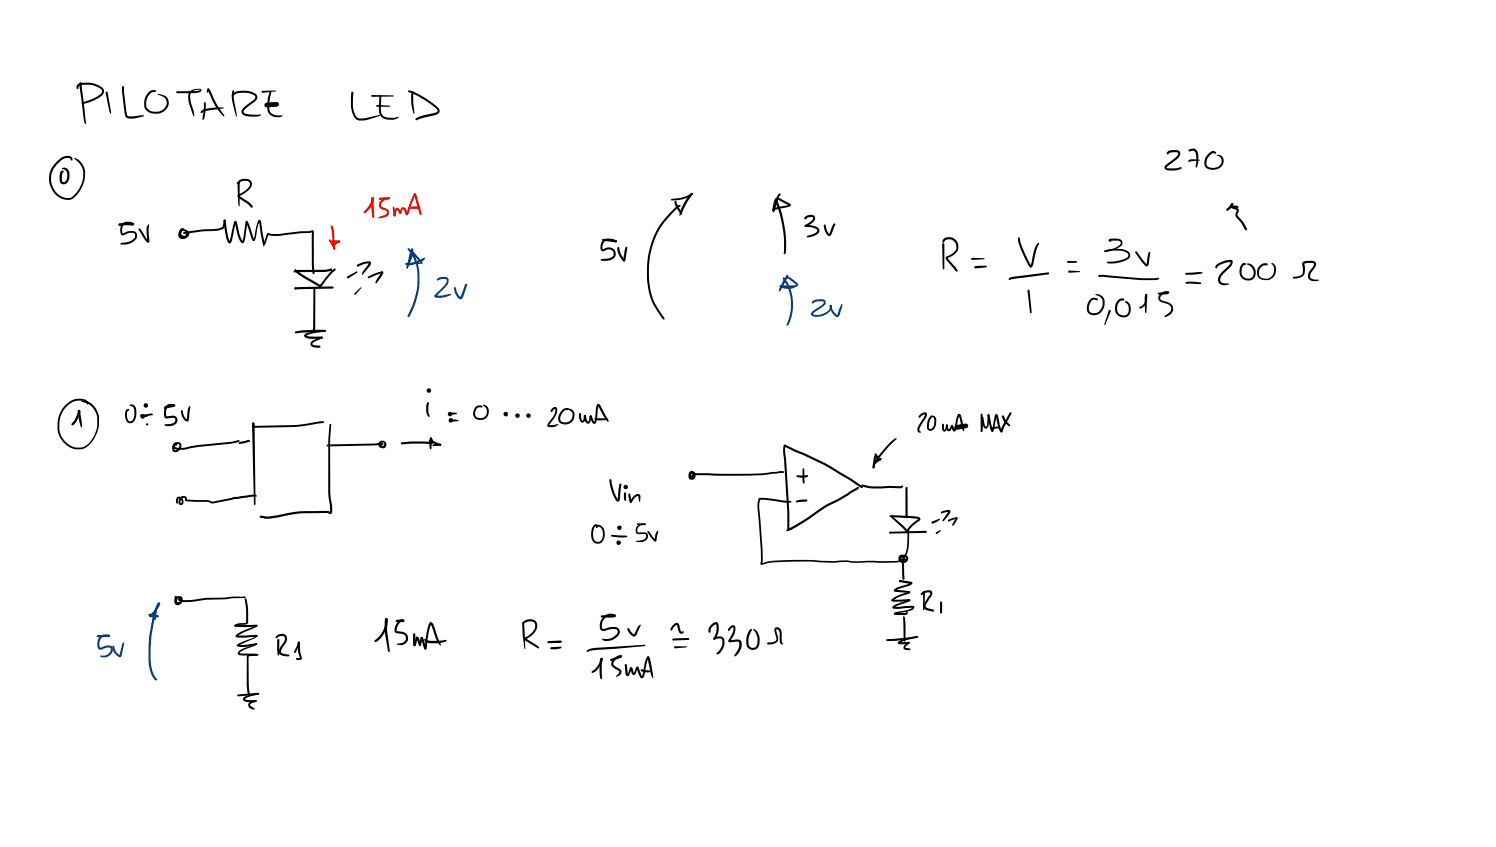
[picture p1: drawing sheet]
<svg xmlns="http://www.w3.org/2000/svg" width="449mm" height="254mm" viewBox="0 0 449 254" stroke-linecap="round" stroke-linejoin="round" font-family="sans-serif">
<g fill="#000">
<path d="M23.3 25.3l.3-.2a8.4 8.4 0 0 1 6.4 .7 1.63 1.63 0 0 1 1.2 1.4 1.63 1.63 0 0 1-.8 1.6 13.4 13.4 0 0 1-5.6 2.4l-.3-.1 .1-.4a13.8 13.8 0 0 0 5.7-2.7l.2-.3a1.1 1.1 0 0 0-.9-1.4 7.9 7.9 0 0 0-5.6-.7l-.4 .3-.1 .5a.38 .38 0 0 1-.5 .1 .38 .38 0 0 1-.1-.6zM23.9 24.8l.2-.1 .3 .3-.3 2.1zM23.9 24.9l.2-.2 .3 .3 1.4 12-.2 .2-.3-.4-.3-1.9zM31.7 27.5l.3-.1 .3 .3 1 5.5-.1 1-.4-.9zM36.7 25.9h.4l.1 .2 .1 2.5 .9 6.1 1.6 .2 3.2-.4 .2 .2-.2 .2-2.7 .6-1.3 .1a1.3 1.3 0 0 1-1.5-1.2l-.9-6.7zM44.6 27.6l.7-.4a1.31 1.31 0 0 1 1.5 .1l-.3 .3a2.82 2.82 0 0 0-2.6 3.3 2.32 2.32 0 0 0 2.9 2.6 2.66 2.66 0 0 0 2.7-1.1 2.66 2.66 0 0 0 0-3l-2.2-1.1a3.2 3.2 0 0 1 2.9 1 3.4 3.4 0 0 1-.5 3.7 3.4 3.4 0 0 1-3.7 1.1 2.99 2.99 0 0 1-2.6-4.3l.4-1zM52.9 27.5l5.5-.2 1.7-.3a2.3 2.3 0 0 0-3 2.5l1 3.9 .2 1.4-.2 .1-.1-.1a14.7 14.7 0 0 1-1.6-5.5 2.64 2.64 0 0 1 4-2.4v.4l-.4 .3-1.7 .3-5.2 .1-.2-.1zM60.2 33.4l.8-.6 2.1-.4 2.3-.2 1.8 .2-5.6 .9-1.2 .6-.2-.3zM61.3 30.7l.4 .2v1.7l-.3 2.5-.5 .9-.2-.3zM62.2 26.6h.5v.2l-.4 1-.3-.2zM62.4 26.6l.4 .2-.3 .3-.3-.3zM62.3 26.6a.74 .74 0 0 1 .9 .8l.3 .7a25.7 25.7 0 0 0 3.8 6.5l-.3 .2a20.5 20.5 0 0 1-4.4-7.1z"/>
<path d="M69.9 28a6.1 6.1 0 0 1 7.2 .6 1.44 1.44 0 0 1-.5 1.7l-3.2 2.5-.3 .5v.4l1 .5 2.6 .2 1.4-.1 .2 .2-1.6 .5h-1.8l-1.6-.4a1.26 1.26 0 0 1-.9-1 1.26 1.26 0 0 1 .6-1.2l3.2-2.5 .4-.9a5.6 5.6 0 0 0-6.2-.6l-.4 .5h-.4l-.1-.3zM69.8 27.1l.4 .2v2.5l.9 5-.2 .2-1.3-5.1zM78.5 27.3h4.3l-4.1 .5-.2-.1zM79.7 31.2l3.1 .2-2.9 .3zM80.8 27.6l.3-.2 .3 .3-.4 1.6a5.5 5.5 0 0 0 .3 4.6l1.3 .6 2.2 .2-.7 .4-1.2 .1a2.91 2.91 0 0 1-2.7-3.8l.2-2zM105.5 27.5l.4 .1 .1 .2-.1 3.8a3.9 3.9 0 0 0 1.8 3.9h1.6l4.5-1 .2 .1-3.5 1.3a3.7 3.7 0 0 1-4-.4l-.8-1.6-.4-1.5v-3.2zM111.4 28.6h6.6l.1 .2-.1 .1-6.4 .1zM112.9 31.6l4 .1 .2 .1-.2 .2h-3.8zM113.9 28.6h.4l.1 .2-.2 3.7a2.37 2.37 0 0 0 2.8 2.8l2.5-.3 .1 .2a5.1 5.1 0 0 1-4.6 .3l-.8-.8-.5-.9zM122.4 27.2a11.1 11.1 0 0 1 5.7 2.6l2.7 1.9a1.55 1.55 0 0 1 .9 2.2l-1.1 .6-3.5 .8-2.1 .8-.4-.3 .2-.3a15.6 15.6 0 0 1 5.3-1.6l.9-.3a.55 .55 0 0 0 .3-.6 .55 .55 0 0 0-.5-.4 26.9 26.9 0 0 0-8.2-4.9zM123.6 27.6l.3-.2 .3 .3-.3 2.2 .4 4.1-.1 .2-.8-3.2-.1-2.5zM71.5 54.3a2.4 2.4 0 0 1 4.1 .7 5 5 0 0 1-3.8 3.8l.6 .4a6.8 6.8 0 0 1 3.4 2.8l-.3 .3-.2-.1a10.3 10.3 0 0 0-3.5-2.7l-.6-.7 .2-.4a4.7 4.7 0 0 0 3.6-3.4l-.2-.3a2.48 2.48 0 0 0-2.8 0l-.5 .5h-.4v-.4z"/>
<path d="M71.4 54.7h.4v.7h-.4zM71.3 54.7h.5v.4h-.4zM71.4 54.7h.4l.1 .2-.1 7-.3-.8zM35.7 67.1l1.3-.2 2.8 .1-.1 .3-.9-.2a1.78 1.78 0 0 0-1.9 .5 1.78 1.78 0 0 0-.2 2l.2 .4 1.3-.6a2.69 2.69 0 0 1 2.6 .2 1.78 1.78 0 0 1-.2 2.4 4.8 4.8 0 0 1-4.4 1.3l.1-.5a4.7 4.7 0 0 0 4.1-1.5l.1-.8-.3-.6h-1.6l-1.1 .5a.93 .93 0 0 1-1.2 0 .93 .93 0 0 1-.2-1.2 2.39 2.39 0 0 1 .9-2.4 2.39 2.39 0 0 1 2.6-.1 .5 .5 0 0 1 .7 .4 .5 .5 0 0 1-.5 .5l-3.9 .1-.3-.3zM35.7 67.2h.4l.1 .5-.5-.1zM41.6 68.6h.5l2.4 3.6-.3 .1-.3-3.6 .3-.9 .4-.6 .2 4.3a.89 .89 0 0 1-.4 1.3l-1-1-1.8-2.9zM54.2 68.6l.6-.2 .3 .2-.5 .5-.4 .8-.1 .8 .5 .3a.91 .91 0 0 0 1.2-.8 .91 .91 0 0 0-1.3-.8l-.1 .6a.87 .87 0 0 0 1 .8 .87 .87 0 0 0 .7-1l-.4-.5a.78 .78 0 0 1 1 .2 .78 .78 0 0 1 0 1 1.5 1.5 0 0 1-2.4 .6 1.5 1.5 0 0 1 .3-2.4 1.51 1.51 0 0 1 1.8 1.1 1.51 1.51 0 0 1-1.1 1.8 1.51 1.51 0 0 1-1.8-1l.1-1zM55 69.7l5.6-.9 5.2-.4 1-.5-.1 .2 .4-2 .3-.3 .3 .4-.4 1.9a2.29 2.29 0 0 1-2.1 1.1l-4.6 .2-5.4 .8-.2-.1zM67.2 65.9h.4v.5h-.4zM67.2 65.9l.5 .2 .8 5.1 .5 1.2h-.2l1.4-5.7 .3-.4 .4 .3-.4 .9-.9 4.6a.73 .73 0 0 1-.8 .9 .73 .73 0 0 1-.7-.9l-.6-2.6zM70.4 66.4a.49 .49 0 0 1 .6 0 .49 .49 0 0 1 .1 .6l.8 3.4 1 2h-.2l.3-1.3 .7-4.6 .2-.2h.3l-.8 5.8a.71 .71 0 0 1-.7 .9 .71 .71 0 0 1-.7-.8l-.8-1.9zM73.8 66.3a.63 .63 0 0 1 .8 .7l1.6 4.8h-.2l1.4-5.5a.42 .42 0 0 1 .4-.4 .42 .42 0 0 1 .4 .4l1.2 6.5-.2 1.2a18.1 18.1 0 0 1-1.4-7.1l-.1-.6h.3l-.2 .2a11.9 11.9 0 0 0-1.1 4.9l-.1 .4a.54 .54 0 0 1-.6 .5 .54 .54 0 0 1-.5-.6z"/>
<path d="M80.1 70l.2-.1a9.8 9.8 0 0 0 4.9 .1l5-.6a5.9 5.9 0 0 0 3.5-.4l.2 .1 .1 .5-.8 .2-4.9 .4a24.2 24.2 0 0 1-7.2 .5l-.7-.3 .2-.1-1.1 3-.4 .2-.1-.3zM93.7 69.3h.4l.1 .2-.1 10 .3 2.4-.3 .3-.4-.5-.2-2.2v-8.7zM107.1 79.4a5 5 0 0 1 4.1-.8l.1 .4-.3 .7-2.3 2.7-.1-.3 .3-.8 1.8-2.5 .1 .2a5.8 5.8 0 0 0-3.2 .9h-.5zM88.3 81.2l1.1-.3h7.9l1.9-.4 .4 .3a2.88 2.88 0 0 1-2.3 .8l-9 .1-.3-.3zM88.4 86.3h.4v.4h-.4zM88.5 86.2l11.3-.3 .3 .3-.4 .3-11.1 .3-.3-.3zM88.5 80.8h.4v.5h-.5zM88.5 99.5l1.9-.4 3.9-.2h3.2l.3 .3-.3 .3-8.8 .5-.2-.1zM88.4 86.3h.4l.2 .4h-.6zM88.4 80.8h.4l2.2 1.6 5.2 3.2 .1 .5h-.4l-5.9-3.5-1.5-1.2zM94 99.4h.3l-.2 .2zM93.9 99.4l.2-.2 .2 .2-.2 .2z"/>
<path d="M94.1 86.5h.4l.1 .2-.1 11.9a.76 .76 0 0 1-.4 1l-.3-.4zM99.4 81.2l.8-.6h.4v.4l-1.6 1.6-2.7 3.4-.5 .1 .1-.5zM91.4 100.3l2.1-.7 4-.6 .3 .2-.3 .3-3.4 .4-1.4 .3-.9 .5v-.1l1.1 .3h3.7l.2 .3-.3 .3h-4l-1.1-.5-.2-.4zM99 80.8l.3-.2 .3 .3-.3 .2zM99 80.7l.5-.1v.4h-.5l-.2-.2zM104.2 82.9l2.8-1.5 .3 .2-2.8 1.9-.3-.1zM106.3 88l1.9-1.8 .2 .1-1.7 2-.4 .1zM110.5 82.9l3-1.3a.97 .97 0 0 1 1.4 .1v.2l-2.1 .6-2.1 1-.4-.3zM114.4 81.5a.51 .51 0 0 1 .6 .3 .51 .51 0 0 1-.3 .6l-1.9 2.6-.2-.2 .4-1 1.3-2.1 .1 .2zM93.5 102.4l2.8-1.4h.4v.5l-2.5 1-.5 .6 .5 .4 1.9 .2v.5h-1.8a1.01 1.01 0 0 1-1.1-.5 1.01 1.01 0 0 1 .2-1.2zM96.3 101l.5 .2-.1 .2-.5-.1z"/>
<circle cx="35.9" cy="67.4" r=".32"/>
</g>
<g fill="#000">
<path d="M79.9 30.8l1.6-.1 .5 .2 .2 .5-.2 .5-.5 .2-1.5 .1z" fill-rule="evenodd"/>
<path d="M81 30.9l2-.3 .5 .2 .2 .5-.2 .5-.4 .2-1.6 .1-.5-.2-.2-.5z" fill-rule="evenodd"/>
<circle cx="80" cy="31.5" r=".71"/>
</g>
<g fill="#004080">
<path d="M122.3 74.5l.3-.1a12 12 0 0 1 3.2 10.1l-.1 2.2-.9 3.5-1.7 4.3-.6 .7-.3-.4 1.4-2.9a19.1 19.1 0 0 0 .5-14.3l-1.8-2.7z"/>
<path d="M123.4 74.6l.2-.1 .3 .3-.3 .4-.3-.3z"/>
<path d="M123.4 74.6h.4l.1 .4-.4 .1z"/>
<path d="M123.4 74.6l.3-.1 .3 .3-.1 1.6-1.5 4a.25 .25 0 0 1-.4 0 .25 .25 0 0 1 0-.3l1.2-3.7z"/>
<path d="M121.9 80.2l.2-.2 .3 .2-.2 .3z"/>
<path d="M123.2 75.4l.4-.1 .6 .4 2.6 3.1-.3 .3-4.8 .3v-.4l.5-.2h4.2l-.1 .1-.6-.6-2.3-2.4 .2-.1-1.2 4.4-.3 .3-.2-.3z"/>
<path d="M121.7 79l.5 .1v.3l-.6-.1z"/>
<path d="M121.7 79l.5-.1a14.1 14.1 0 0 0 5.1-1.6l.2 .2a7.3 7.3 0 0 1-5.7 2z"/>
<path d="M131.1 83.6l.5-.3a2.15 2.15 0 0 1 2.9 .4 2.43 2.43 0 0 1-1.2 2.7l-2.4 2.5-.1-.3h1.7l2.4-.4 .5 .1a7.2 7.2 0 0 1-4.8 .9l-.4-.3 .2-.4 3.1-3.1a1.22 1.22 0 0 0 .3-1.6l-1.4-.1-1.1 .4-.3-.3z"/>
<path d="M136.3 86.1h.4l.5 1.8 1 1.2 1.3-3.8 .3-.2 .2 .1 .1 .3-1.3 3.7a.85 .85 0 0 1-.8 .6 .85 .85 0 0 1-.8-.8l-.8-1.3z"/>
</g>
<g fill="#f00">
<path d="M99.3 67.7l.5 .1a13.1 13.1 0 0 1 .4 5.8l-.2 .2a4.5 4.5 0 0 1-.3-2.8z"/>
<path d="M98.7 71.9h.4l.8 1.2 .6 1.1v.6l-.5-.2-1.4-2.5z"/>
<path d="M100.1 74.4l.3-.1 .1 .5h-.4z"/>
<path d="M100.3 73a1.11 1.11 0 0 1 1.7-.6l-1.4 1.1-.1 1.1-.2 .2-.3-.2-.1-.8z"/>
<path d="M101.5 72.2l.5 .1v.3h-.5z"/>
<path d="M99.4 72.2l2.3-.1 .3 .3-.3 .3h-2.1l-.2-.1z"/>
<path d="M111.5 59.2h.6a4.1 4.1 0 0 1-1.5 3.6l-1 1.1h-.5v-.5l1.1-1a4.1 4.1 0 0 0 1.3-2.9v.1z"/>
<path d="M111.6 59.1l.4 .1-.1 .5h-.4z"/>
<path d="M111.5 59.2l.3-.1 .3 .3-.1 1.3 .3 4.2-.4 .5-.3-.5-.3-3.1z"/>
<path d="M113.7 59.4l2.9-.3 .4 .3-.5 .4-2.6 .1-.2-.1z"/>
<path d="M116.4 59.2h.4l.1 .5h-.5z"/>
<path d="M114.3 60.1l1.1-.8a1.1 1.1 0 0 1 1.5 .1l-.3 .4-1.2 .2a1.28 1.28 0 0 0-.8 2.1l1.7 .7 .3 .6v.7l-.8 .9-2.1 .5-.2-.2 .1-.2 2.3-1v-.8l-.7-.3a1.58 1.58 0 0 1-1.5-1.1 1.58 1.58 0 0 1 .6-1.8z"/>
<path d="M117.9 62l.4 .2 .2 .9 .2 1.5-.3 .3-.4-.6z"/>
<path d="M118.3 64.3l.4 .3-.3 .3-.3-.3z"/>
<path d="M118.7 62.5a.83 .83 0 0 1 1.3 .7l.3 .7a.49 .49 0 0 1-.6 .1 .49 .49 0 0 1-.2-.5l-.4-.6-.5 1.8-.4 .1 .2-1.6z"/>
<path d="M124.2 58.1h.5v.2l-1.2 2.7-.9 2.9a.54 .54 0 0 1-.2 .5 .54 .54 0 0 1-.7 0l-.8-1.7-.2 .3-.4 1-.4 .1 .3-1.3a.89 .89 0 0 1 1-.7 .89 .89 0 0 1 .7 .9l.3 1.2h-.2l.5-2.2z"/>
<path d="M124.2 58.1l.4-.1 .3 .5 1.5 5.6-.2 .3-.3-.2z"/>
<path d="M123 62.2l2.1-.3 .8 .1 .3 .3-.4 .4h-2.6l-.3-.3z"/>
</g>
<g fill="#000">
<path d="M201.5 59.6l1.8-.1a8.2 8.2 0 0 0 4.2-1.7l.2 .1a.74 .74 0 0 1-.7 1l-1.6 .7-1.8 .4-2.1 .1-.3-.2zM207.3 58l.4-.1 .1 .4-1.7 2.3-2.2 4.1 .1-1.3 .7-1.6 1.1-2zM180.6 71.7h1.9l2.3 .3 .3 .4-.4 .3-3.9-.4-.3-.3zM180.8 72.1a3.7 3.7 0 0 1 4.3 .3l-.1 .2h-.4a2.68 2.68 0 0 0-3.6 .2l-.3 1.2v.6l.3 .2a2.52 2.52 0 0 1 3.2 0 1.96 1.96 0 0 1 .4 2.1 1.96 1.96 0 0 1-1.7 1.2l-2.2 .1-.6-.3 .5-.2a4.3 4.3 0 0 0 3-.7 1.36 1.36 0 0 0 .1-1.9 1.36 1.36 0 0 0-1.9-.1l-.3 .1a.91 .91 0 0 1-1.2 .1 .91 .91 0 0 1-.2-1.2l.2-1.1zM185.2 74.1h.5a6.3 6.3 0 0 0 1.6 3.7l.2 .3-.3 .3a5.2 5.2 0 0 1-2-3.4zM187.6 74.2l.3-.2 .3 .3-.6 3.7-.4 .4-.4-.3zM202.4 60.2l.2-.1 .3 .3 .2 .9 1.5 2.7-.1 .3-.8-.8-1-1.7zM202.5 62.3l1-.8a.31 .31 0 0 1 .5 .1 .31 .31 0 0 1-.2 .4 23.8 23.8 0 0 0-9.1 21.5l.5 3.7 .8 2.7 1.6 3.1 1.7 2.5v.3l-.4-.1-.3-.3-2.6-4a25.9 25.9 0 0 1 3.3-25.8z"/>
<circle cx="207.5" cy="58.2" r=".31"/>
</g>
<g fill="#004080">
<path d="M234.8 83.2l.5 .1 1 1.5a14.3 14.3 0 0 1 1 10.8l-.6 1.5-.5 .6-.3-.3 .8-2a13.5 13.5 0 0 0-.9-10.3l-1-1.5z"/>
<path d="M235.9 82.5h.5l.1 .3-2.4 4.4-.3 .1-.2-.4z"/>
<path d="M235.5 83.3l.1-.1a1.14 1.14 0 0 1 1.5 .1l1.9 1.5a.74 .74 0 0 1 .3 .9 .74 .74 0 0 1-.9 .4h-4.5l.2-.5 4.7-.2-2-1.6-.7-.2-.8 .9-1.2 2.6-.4 .2-.1-.3 .9-2z"/>
<path d="M233.9 85.7h.4l.1 .4h-.5z"/>
<path d="M233.9 85.7l1.9 .2 2.5-.1a.54 .54 0 0 1 0 .6 .54 .54 0 0 1-.6 .1h-2.6l-1.1-.4z"/>
<path d="M243.6 90.5a4.1 4.1 0 0 1 3.6-.6 1.07 1.07 0 0 1-.1 1.8l-2.6 1.8-.7 .7a4.3 4.3 0 0 0 5.1-1.9l.1-.8 .5 .1a2.78 2.78 0 0 1-2.4 3 3.2 3.2 0 0 1-3.8-.3l.1-.5 .4-.5 3.1-2.2 .2-.5-.4-.2a3.6 3.6 0 0 0-2.9 .6l-.3-.3z"/>
<path d="M249 91.5h.4l-.1 .5-.3-.1z"/>
<path d="M249 91.5l.2-.1 .3 .3a3.6 3.6 0 0 0 1.6 2.7l.6-1.7 .9-1.6 .1 .6-.8 2.7a.85 .85 0 0 1-.8 .7 .85 .85 0 0 1-.9-.5 3.4 3.4 0 0 1-1.2-3.1z"/>
</g>
<g fill="#000">
<path d="M18.6 50.5a1.57 1.57 0 0 1 1.7 .1 1.57 1.57 0 0 1 .5 1.6v.8a1.87 1.87 0 0 1-2 2.2 1.28 1.28 0 0 1-.9-1.4l.2-2.2 .4-.4 .5 .1v.4l-.3 .1-.1 2.1 .1 .6 .6 .1a1.44 1.44 0 0 0 .9-1.6l-.3-1.6zM17.1 48.4a3.4 3.4 0 0 1 4.4-1.3l.2 1-.5-.1-.3-.5a3.2 3.2 0 0 0-3.4 1.4 5.9 5.9 0 0 0-2 6.1 5.9 5.9 0 0 0 4.7 4.4 2.77 2.77 0 0 0 2.7-1.7 7.2 7.2 0 0 0 1.1-8.4l-1.7-1.6 .1-.4a5.5 5.5 0 0 1 2.8 7.3 10.2 10.2 0 0 1-3.2 4.8 4.8 4.8 0 0 1-6.5-2.6 6.6 6.6 0 0 1 1.6-8.4zM233.5 58.2a.31 .31 0 0 1 .5 0 .31 .31 0 0 1-.2 .4l-1.5 4.7-.3 .3-.2-.2 .6-2.4zM350.2 45.5a3.2 3.2 0 0 1 3.7 .1 1.98 1.98 0 0 1-1.2 2.4l-2.8 2.3 2.7 .2 1.6-.4 .3 .3-.2 .2-1.7 .5h-2.4a.87 .87 0 0 1-.9-.6 .87 .87 0 0 1 .4-1l2.9-2.2a1.08 1.08 0 0 0 .7-1.5l-2-.1-1 .6a.48 .48 0 0 1-.1-.8zM356.6 44.9a1.77 1.77 0 0 1 2-.1 1.77 1.77 0 0 1 .8 1.9l.1 .4a4.8 4.8 0 0 1-.7 3.2l-.2-.2 .2-1.6-.2-2.6-.5-.7-1.5 .2zM356.6 48l1.1-.2 2.2 .2-3.2 .6-.3-.3zM362.5 46.1a1.33 1.33 0 0 1 2.3-.3l-.3 .3-.6-.2a2.98 2.98 0 0 0-1.7 3.9 2.74 2.74 0 0 0 4.2-1.5 1.72 1.72 0 0 0-1.4-1.7 1.76 1.76 0 0 1 1.9 .7 1.76 1.76 0 0 1-.2 2.1 3.3 3.3 0 0 1-5.4 .2 3.8 3.8 0 0 1 1.2-3.5zM232.6 59.5a1.08 1.08 0 0 1 1.5 0l2.9 1.6 .2 .4v.3l-1.1 .4-4.5 .9 .1-.5 1.8-.6 3.2-.6v.2l-3.2-1.7h-.5a4.9 4.9 0 0 0-.8 2.8l.1 .7-.3 .3a1.6 1.6 0 0 1-.2-1.8zM231.9 63.2l.4 .2-.2 .2-.3-.2zM232.7 60l.4 .3-.2 .3-.4-.3zM232.6 60.1l.4-.1 .2 .3a30.6 30.6 0 0 1 2.4 9l.2 2.7a8.5 8.5 0 0 1-.2 4.1l-.3 .2-.2-.3a32 32 0 0 0-1.4-12.3l-1.2-3.2zM241.4 65.2a1.91 1.91 0 0 1 3.1 0 2.04 2.04 0 0 1-1.5 2.1l-1.4 .7-.3-.3 .2-.2a3.4 3.4 0 0 0 2.4-2l-.2-.4a1.95 1.95 0 0 0-1.9 .5l.1-.2-.3 .4-.4-.2z"/>
<path d="M241.4 67.5h1.2a3.3 3.3 0 0 1 3.1 1.2 1.35 1.35 0 0 1-.8 1.7l-1 .4-1.7 .4-.3-.2 .2-.3 2.5-.9 .6-.8-1.2-.7-2.5-.3zM241.4 67.5h.5l-.1 .4h-.4zM247.2 67.4h.4l.5 1.7 .7 1.1 1.2-3 .5-.1 .1 .3-1 2.4a.89 .89 0 0 1-.9 1 .89 .89 0 0 1-.9-.9l-.6-1.3zM283.1 71.6a2.86 2.86 0 0 1 4.1 1 2.86 2.86 0 0 1-1.4 4l-1.7 .8 .1-.1 2.4 2.8 .7 1-.1 .3-.5-.1-2.6-3a.85 .85 0 0 1-.4-1 .85 .85 0 0 1 .9-.6 2.85 2.85 0 0 0 2.3-2.6 2.03 2.03 0 0 0-1.3-2.2 2.03 2.03 0 0 0-2.4 .7l-.3 .2-.3-.3zM282.7 73l.2-.1 .4 .3v7.4l-.3 .2-.2-.2zM291.4 77.4l4 .2-3.8 .4-.2-.1zM292.3 79.9l3.1-.2 .7 .2-.6 .3-2.9 .3-.3-.1zM305.4 71.2h.4a29.6 29.6 0 0 0 3.5 8.5h-.2l.2-.7a20.1 20.1 0 0 1 1.9-6l.3-.2 .2 .3a15.6 15.6 0 0 0-1.7 5.8l-.4 1.2a.66 .66 0 0 1-.8 .1 .66 .66 0 0 1-.3-.7l-1.9-3.9a10.1 10.1 0 0 1-1.3-4.1zM320.1 78.3h2.7l.3 .2-.3 .3h-2.4l-.3-.3zM331.3 75.2a8.9 8.9 0 0 1 5.4-.4 2.02 2.02 0 0 1 2.3 2l-.2 .6a8.4 8.4 0 0 1-6.6 1.5l-.2-.2 .2-.2a9.8 9.8 0 0 0 6.1-1.5l.1-.7a2.75 2.75 0 0 0-2.9-1.1h-2.6l-1.5 .4zM332.6 71.8a4.8 4.8 0 0 1 3.7 .2 1.35 1.35 0 0 1-.7 2.2 9.1 9.1 0 0 1-4.3 1.4l-.1-.2 .2-.2a6.5 6.5 0 0 0 4.8-2.2l-.2-.6a3.7 3.7 0 0 0-2.8-.2l-.2-.3 .4 .3a.43 .43 0 0 1-.7 .3 .43 .43 0 0 1-.1-.7zM340.6 75.4l.4 .1 3 3.8h-.2l.2-.4a5.2 5.2 0 0 1 .6-3.2l.3-.2 .2 .2-.5 3.1a.71 .71 0 0 1-.2 .9 .71 .71 0 0 1-.9-.1l-3-3.8z"/>
<path d="M369.3 61l.4-.1 .2 .3-1.4 1.9a.36 .36 0 0 1-.6 0 .36 .36 0 0 1 .1-.5 3.2 3.2 0 0 1 3.3-.8l.1 .5h-.7a2.75 2.75 0 0 0-2.4 .7l-.3-.3zM372.6 79.1l.1-.1a.66 .66 0 0 1 1 .2l-.1 .2-.4 .1a2.26 2.26 0 0 0-.7 2.7 2.26 2.26 0 0 0 2.5 1.3 2.28 2.28 0 0 0 1-2.4 2.28 2.28 0 0 0-1.9-1.8l-.2-.1a2.43 2.43 0 0 1 2.7 3.3 2.55 2.55 0 0 1-3.4 1.4 2.55 2.55 0 0 1-1.3-3.3zM369.4 60.9h.4l.2 .2-.3 .8a1.71 1.71 0 0 1 1.9 1.2l-.4 1.5 2 2.4 .8 1.6v.4l-.5-.1-1-1.8-1.5-1.7a1.81 1.81 0 0 1 0-2.3l-1.4-.6a.86 .86 0 0 1-.2-1.3l.1 .2zM377.9 79.6l1-.6h1.3v.5l-.8 .1a2.11 2.11 0 0 0-1.7 1.6 2.11 2.11 0 0 0 .8 2.2 2.65 2.65 0 0 0 3-.6 2.65 2.65 0 0 0 .4-3.1l-.5-.5a.33 .33 0 0 1 .3-.3 .33 .33 0 0 1 .4 .2 3 3 0 0 1-1.7 4.9 2.69 2.69 0 0 1-3.2-1.3 2.95 2.95 0 0 1 .7-3.1zM302.7 83.4a7.5 7.5 0 0 1 3.6-.7l7.9-1 .5 .3-.2 .3-10.8 1.4a.77 .77 0 0 1-1.2 0zM308.3 86.9h.2l.3 .2 .7 6.4-.3 .5-.3-.4zM320.5 81.2l3.5 .3-3.3 .3-.3-.3zM327.1 89.7l1.1-.4 1 .2 .2 .3-.3 .3-.7-.2a1.33 1.33 0 0 0-1.6 1.3 1.73 1.73 0 0 0 .6 2.6 2.32 2.32 0 0 0 2.7-.8 3.6 3.6 0 0 0 .5-3.2l-.7-.8-1.4-.6a2.21 2.21 0 0 1 2.8 2.3 3.4 3.4 0 0 1-2.8 3.8 2.16 2.16 0 0 1-2.3-.9 2.16 2.16 0 0 1 0-2.4zM329.5 82.6l1.5-.2 11.2 1 5.2-.1 .3 .2-.2 .3-.8 .2h-4.5l-12.5-1zM332.6 93.1l.3-.2 .3 .5-1.8 4.1-.2-.3zM335.5 89.9l.7-.4 1 .1v.4l-.8 .1a2.47 2.47 0 0 0-.1 4.4 1.53 1.53 0 0 0 2.3-1.4l-.2-1.5-1-1.1a1 1 0 0 1 1.4 .6l.3 .7a2.88 2.88 0 0 1-.6 2.9 2.64 2.64 0 0 1-3.2-.1 2.64 2.64 0 0 1-.8-3.1zM343.6 88.2l.2-.1a2.2 2.2 0 0 1 .2 2.4l-.5 .9-.8 .8-.7 .4-.3-.3 .2-.3a2.71 2.71 0 0 0 1.6-3.5z"/>
<path d="M343.6 88.2h.4l.1 .2-.2 5.3-.2 .2-.2-.2-.2-3.4zM347.4 87.8l2.8-.2 .1 .3a1.65 1.65 0 0 0-2.1 2l2.3 .8a2.05 2.05 0 0 1 1.4 1.7 2.05 2.05 0 0 1-1 2l-1.4 .7-.3-.2 1.6-1.2a1.44 1.44 0 0 0-.5-2.5l-1-.3a1.99 1.99 0 0 1-1.8-1.1 2.39 2.39 0 0 1 3.2-2.3l-.1 .5-.8 .3h-2.2l-.2-.1zM355.6 81.9l4.8-.4 .3 .3-.3 .3-2.6 .3h-2l-.2-.1zM355.7 84.6l2.1-.1 2.3 .2 .2 .2-.3 .3-4.1-.1zM364.9 79.3a5.5 5.5 0 0 1 4.7-1.2l.1 .7-.4 1-2.3 2.2a1.93 1.93 0 0 0-.8 2.5l.7 .4 1.8 .3a2.69 2.69 0 0 1-2.8 0 2.15 2.15 0 0 1 .4-3.3l2.4-2.4 .5-.9a6.3 6.3 0 0 0-4.1 1.5v.3a.52 .52 0 0 1-.6-.5 .52 .52 0 0 1 .4-.6zM390.8 78.6l.9-.3 1.8-.1a1.16 1.16 0 0 1 1.2 .7 1.16 1.16 0 0 1-.2 1.3l-1.3 1.8-.2 1.1 .7 .6 2 .3a2.9 2.9 0 0 1-2.7 0l-.6-.7v-1.2l1.6-2.4 .1-.6-.4-.2-2 .1-.4 .2 .1 .6a2.72 2.72 0 0 1-.7 3.1l-1.3 .5-1.5 .1v-.4l.9-.1a1.65 1.65 0 0 0 2-1.2l-.2-2.7zM23.5 122.9l.5 .1 .1 .3a8.4 8.4 0 0 1-1.6 3.7l-.7 .6-.4-.4 1.3-1.9zM23.5 123l.2-.1 .4 .3 .5 4.5-.2 .5-.9-3zM19.7 121.4a5 5 0 0 1 6.6-1l.1 .9-.4-.2-.1-.4a4.8 4.8 0 0 0-6.5 1.9 7.4 7.4 0 0 0 1.5 10.9 4.7 4.7 0 0 0 6.9-2.2 9.4 9.4 0 0 0 1.4-6.1 5.6 5.6 0 0 0-4.8-4.8 4 4 0 0 1 4.7 2.7 9.2 9.2 0 0 1-.5 7.8 5.6 5.6 0 0 1-5.6 3.8 7.1 7.1 0 0 1-5.6-8.9l.8-2.5zM39 121.4a1.37 1.37 0 0 1 1.8 1.4l.1 1.4a2.31 2.31 0 0 1-1.6 2.7 1.66 1.66 0 0 1-1.8-2 1.7 1.7 0 0 1 .9-2.3l.4 .3-.6 .5a2.28 2.28 0 0 0 .8 3 1.06 1.06 0 0 0 1.1-1l.2-1.2-.1-1.5-.4-.7-1-.4zM42.2 124.3l3.2-.3 .5 .3-.3 .3-1.8 .2h-1.6l-.3-.3zM42.5 124.6h1.7l.2 .2-.4 .2-1.3 .1-.2-.1z"/>
<path d="M49.2 122l2.9-.6v.5l-1.4-.1a2.47 2.47 0 0 0-.8 3l1.8-.1a1.47 1.47 0 0 1 1.6 1.3 1.47 1.47 0 0 1-1.4 1.6l-2 .2-.6-.4 .2-.2 2-.1a1.17 1.17 0 0 0 1.1-1.4l-.6-.4-1.6 .2a.9 .9 0 0 1-1.2-1.1 2.41 2.41 0 0 1 1.8-3.3l.7 .1a.55 .55 0 0 1 .7 0 .55 .55 0 0 1 0 .7l-2.9 .6h-.3zM52.2 132.9a1.34 1.34 0 0 1 2.1 .1 1.34 1.34 0 0 1-.5 2 1.23 1.23 0 0 1-1.7 .5 1.23 1.23 0 0 1-.4-1.8 .69 .69 0 0 1 .6-.8 .69 .69 0 0 1 .8 .5l-.3 .3-.3-.3 .1 .2-.3 .6a.58 .58 0 0 0 .2 .8 .58 .58 0 0 0 .8-.3l.5-.8-.1-.6-.9-.1-.4 .6a.68 .68 0 0 0 .9 .5h1.9l4.1-.8 10-1 2.2-.5 .4 .2-.2 .3-2.3 .6-10.1 1-2.9 .5a4.6 4.6 0 0 1-4.5-.4v-.6zM54.3 123h.4l.2 .9a2.16 2.16 0 0 0 1.3 1.9l-.2 .1 .3-2.6 .2-1 .4-.5 .2 .2-.4 3.7a.78 .78 0 0 1-.8 .7 .78 .78 0 0 1-.8-.7l-.6-1.2zM71.7 132.6l1.8-.4a1.06 1.06 0 0 1 1.5 0l-.3 .3-2.9 .7-.3-.3zM75.7 126.8h.5l.1 .3v1.1l-.3 .3-.3-.3zM76 127.8l12.4-.3 4.1-.5a11.8 11.8 0 0 1 4.6-.6l.1 .2-.3 .3-8.5 1.1-12.1 .3-.2-.1zM75.7 126.8h.5l.2 1.4 .2 22.9-.1 .4-.3-.4zM98 133.4l16.6-.6 .3 .3-.3 .2-2 .3-14.4 .3-.2-.1zM98.8 127.3l.3-.2 .3 .2-.4 5.2 .1 15.2 .5 4.1v2l-.6 .4-.7-.3-1.1-.1-6 .1-3.5 .4a32.4 32.4 0 0 1-8.5 1.2l-1-.2-.3-.3a1.29 1.29 0 0 1 1.5-.2h.1a42.5 42.5 0 0 0 8.9-1.3l9.6-.3 1.1 .4-.7-5.9 .1-15.7zM114.4 132.9l.3-.1 .1 .4-.2 .1zM113.8 132.5l.6-.3 .8 .1 .6 .6 .1 .7a.9 .9 0 0 1-1.2 .8 .9 .9 0 0 1-.5-1.3l.6-.2-.3 .8 .6 .2 .3-.6-.3-.5-.7-.1-.3 .6v.3l.8 .1 .4-.2-.3-.2 .2-.2a.65 .65 0 0 1 .5 .8 .65 .65 0 0 1-.9 .4 1.06 1.06 0 0 1-1.2-.5 1.06 1.06 0 0 1 .2-1.3zM120.3 132.7l3.8-.3 5.5 .3-.5-1.4a1.07 1.07 0 0 1 .9 1.3l-.1 .4-.5 .2-5.3-.2-3.6 .3-.2-.1z"/>
<path d="M128.1 120.8l.3-.2 .3 .3a5 5 0 0 0 .2 3.7v.3l-.2 .1a4 4 0 0 1-.6-4.2zM128.7 132l.5-.2 3 1.3 .1 .5-1.7-.4-1.6-.8 .2-.2 .2 2.4-.3 .2-.2-.2zM129.1 131.3h.4v.2l-.1 2.4-.3 .9-.2-.9zM129.9 133.3l2.1-.2 .4 .3-.3 .3-2.2 .1-.2-.3zM131.8 133.2h.5v.4h-.5zM134.8 123.9a2.83 2.83 0 0 1 2.3 .1l-.2 .2-2 .3-.3-.3zM135.1 125.9l1.5-.1 1 .4-2.3 .2h-.2zM142.7 122l.5-.3a1.48 1.48 0 0 1 1.6 .2l-.3 .3-.4-.1a1.7 1.7 0 0 0-1.5 2.4 1.7 1.7 0 0 0 2.7 .6 2.1 2.1 0 0 0 .7-2.4l-1.1-1.2a1.01 1.01 0 0 1 1.4 .6 2.52 2.52 0 0 1-.7 3.4 2.52 2.52 0 0 1-3.5-.6 2.88 2.88 0 0 1 .6-2.9zM165.6 122.4a.9 .9 0 0 1 1.3-.2 .9 .9 0 0 1 .2 1.3l-.6 1.5-1.8 2.4 1.4 .1 1.2-.4 .1 .3-1.1 .6-1.6 .1a.62 .62 0 0 1-.6-.5 .62 .62 0 0 1 .3-.7l1.1-1.4a3.3 3.3 0 0 0 1-2.8l-.4 .2-.4 .6a.47 .47 0 0 1-.5-.4 .47 .47 0 0 1 .3-.5zM168.6 123l.8-.5h1v.4l-.7 .1a2.51 2.51 0 0 0-1.3 3.4 2.2 2.2 0 0 0 2.6-.2 2.2 2.2 0 0 0 .6-2.5l-1.8-1.1a2 2 0 0 1 2.3 .8 2 2 0 0 1-.1 2.4 2.58 2.58 0 0 1-4.5 .3 3.5 3.5 0 0 1 1.1-3.1zM173.8 123.9l.2-.1 .3 .3v1.3l.4 .8 .3-.3 .1-1.3 .3-.2 .3 .4a1.72 1.72 0 0 1-.8 1.9 1.2 1.2 0 0 1-1.2-1.5zM175.4 124.4l.4 .3-.3 .3-.4-.3z"/>
<path d="M175.2 124.5l.5 .1 .4 1.4 .3 .5 .5-1.7 .2-.2 .3 .2-.1 .7a1.14 1.14 0 0 1-1.1 1.5l-.7-.8zM177 124.6h.4l-.1 .5h-.4zM179.1 121.3l.4-.2 .5 .3 2.6 4.9-.2 .2-.3-.1-1.1-1.8-1.6-2.8 .2-.1-.6 4.4a.77 .77 0 0 1-.3 .8 .77 .77 0 0 1-.9 0l-.9-2.1a.36 .36 0 0 1 .4-.2 .36 .36 0 0 1 .3 .4l.7 1.5 .5-4.5zM178.4 125.4l4 .2a4.8 4.8 0 0 1-3.9 .3zM235.3 133.5l.4-.1 .1 .5h-.5zM235.1 133.4h.4l.1 .2-.1 1.9 1.3 18.1v5.1l-.3 .3-.3-.3v-5.1l-1.3-18zM235.3 133.5l.4-.1 5.4 2.4 6.2 3 7.7 4.5 3.5 2.4a.34 .34 0 0 1 .2 .3 .34 .34 0 0 1-.2 .3l-10.6-6.4-12.5-5.9zM53.1 149.1a1.31 1.31 0 0 1 1.8 .6 1.31 1.31 0 0 1-.6 1.8l-.5-.2a1.7 1.7 0 0 1 .1-2l.8-.5a.91 .91 0 0 1 1.3 .7v.5l-.1-.2 6.1 .2 1.9 .4 6.4-1.4 5.4-.7a.84 .84 0 0 1 1.3 .6l-6.7 .8-6.3 1.3-1.8-.5-6.4-.2-.3-.2v-.7l-.6-.1-.5 .2-.2 .6-.1 .8h.3l.1-.2a.77 .77 0 0 0-.2-.9 .77 .77 0 0 0-.8-.2l-.2 1.4a.93 .93 0 0 1-.4-1.6zM178.1 157.5a.64 .64 0 0 1 .7-.3 .64 .64 0 0 1 .5 .6l-.3 .6-.3-.6a2.12 2.12 0 0 0-.8 2 2.58 2.58 0 0 0 .6 2.4l.4 .2a1.5 1.5 0 0 0 1.9-1.7 2.16 2.16 0 0 0-1.9-2.9l-.2-.2a2.03 2.03 0 0 1 2.7 2.3 2.5 2.5 0 0 1-1.7 3.1 2.19 2.19 0 0 1-2.4-2.8l.2-1.7zM182.9 143.8l.2-.1 .3 .2 .1 1.2a12.5 12.5 0 0 0 1.9 4.7l-.2 .1 .3-3.3 .3-1.4 .3-.2 .3 .2-.5 4.6a.67 .67 0 0 1-.6 .6 .67 .67 0 0 1-.7-.6l-1.5-3.8zM187.2 147.7l.3-.1 .3 .4v2l-.3 .3-.2-.3-.1-.6zM188.5 148.1l.5 .1 .5 2.3-.3 .3-.4-.5z"/>
<path d="M190 148.9a1.17 1.17 0 0 1 1-.8 1.17 1.17 0 0 1 1.1 .5l-.3 1.9-.5-1.7-1 .7-.9 1.2h-.4l.1-.4zM191.1 157h2.3l.3 .2-.3 .3h-2.1l-.3-.2zM191.2 157.7a2.54 2.54 0 0 1 2.5-.6v.3l-.3 .1a1.83 1.83 0 0 0-2.2 1v.9l.2 .3 2-.1a1.4 1.4 0 0 1 1 1.5 1.4 1.4 0 0 1-1.2 1.3l-.9 .2-1.5-.2 1.5-.3a1.28 1.28 0 0 0 1.4-1.8l-.3-.1h-2l-.5-.3a1.98 1.98 0 0 1 .3-2.2zM194.2 159.3h.5l1.9 2.6-.3 .1a4.7 4.7 0 0 1 .9-2.8h.3l-.6 2.9a.5 .5 0 0 1-.5 .3 .5 .5 0 0 1-.5-.4l-1.7-2.3zM206.9 141.5l.2-.1a.55 .55 0 0 1 .8 .4l-.5 .1-.2 .2v1.1l.7-.2 .1-.9-.5-.1-.2 .3 .3 .3 .1-.6 .4-.1 17 .2 3.5-.1 5.1-.7h1.2l.3 .3-.2 .2-6.3 .7-3.6 .1-9.2 .1-7.8-.2 .1-.2a.83 .83 0 0 1-1.3 .7 .83 .83 0 0 1 .2-1.5l.9-.1a1.23 1.23 0 0 1 .5 1.9 1.23 1.23 0 0 1-2-.1l.1-1zM236 158.8a90.3 90.3 0 0 0 11.8-7.5l3.7-1.8 5.6-3.5 .5 .1 .1 .2-.6 .6-5.3 3.2-3.7 1.8a86.6 86.6 0 0 1-11.3 7.2l-.8 .2-.1-.2zM227.6 149.4l2-.1 7.5 .9 .3 .3-.3 .2-1.4 .1-6.2-.9h-1.6l.1-.2-.2 1.3v1.5l.9 12.3 .1 3.4-.2 .9-.2-.2 1.6-.4a78.4 78.4 0 0 1 16.2-.3l4.1 .1 3.6-.3a19.6 19.6 0 0 0 6 .2h8.8l1.4-.3 .7-.4a6.3 6.3 0 0 0 1.3-3.6l.1-4.8 .3-.2 .3 .2a23.8 23.8 0 0 1-1 7.8l-.8 1-.7 .5-1.3 .3h-9a19.8 19.8 0 0 1-6.1-.2l-3.6 .3-4.1-.1a88 88 0 0 0-16 .2l-1.3 .4a.52 .52 0 0 1-.7 0 .52 .52 0 0 1 0-.7v-3.8l-.8-11a8 8 0 0 1 .1-4.1zM238.9 150.1l3-.3 .3 .3-.3 .3-2.9 .3-.3-.3zM239 142.6l3.3-.1a.93 .93 0 0 1-1.2 .8l-2-.2-.2-.2zM240.7 140.6l.3-.3 .2 .3 .2 4.2a.43 .43 0 0 1-.6 0 .43 .43 0 0 1-.1-.5zM258.4 145.3a19.5 19.5 0 0 0 6.3 .6l5.4-.1 .4-.2 .4 .3-.8 .5h-4.7a14.9 14.9 0 0 1-6.8-.6zM266.8 159.5l10.9-.3 .3 .3-.3 .3-10.7 .2-.2-.1z"/>
<path d="M266.9 154.6l.8-.1 5.9 .3 1.8 .2 .6 .4-.3 .3-8.6-.6zM267.3 154.8h.3l3.5 3 1.2 1.4v.4l-.4 .1-1.2-1.5-3.4-3zM273.1 157.5l2.5-2h.4v.5l-2.3 1.8-1.4 1.8h-.4l-.1-.3 .3-.6zM271.9 159.2l.3-.1 .1 .5-.3 .1zM271.7 146.2l.3-.2 .3 .3v8.8l-.4 .3-.3-.3zM279.6 156.4l2.1-.9 .3 .2-.8 .7-1.4 .6-.3-.1zM279.5 156.5h.5v.4l-.4 .1zM280.8 159.6l1.2-.6 .2 .1-1.2 1h-.3zM282.3 153.5l1.6-.5a.7 .7 0 0 1 1 0 .7 .7 0 0 1-.1 1l-1.9 2.4-.2-.4 1.7-2.6 .1 .1-2 .5-.3-.3zM284.4 155.9l1.5-.6a.95 .95 0 0 1 1.3 .1l-.3 .2-2.1 .7v-.1a.27 .27 0 0 1-.4 .2 .27 .27 0 0 1 0-.5zM286.8 155.2h.4l-.1 .6-1 1.7-.3 .1-.2-.3zM183.3 160.5l4.7 .1 .2 .2-.5 .4-2.5-.1-1.8-.2z"/>
<path d="M268.2 176.9l4.5 .4 .3 .3-.2 .3-.3-.2 .1 .2-3.9-.4-.5-.2zM269.7 174l3.6 .5 .4 .3-.4 .4-3.4-.6-.3-.4zM269.7 174h.5l.1 .5h-.5zM269.8 166.6l.8-.2 .6 .4v.7l-.2 .1-.4-.5-.4 .1v.5l.3 .4h.9l.4-.7-.3-.4h-.6l-.4 .1-.1 .5 .1 .4h.9h-.6l.4 1.2 .1 4.3-.3 .4-.3-.4-.3-4.9a.77 .77 0 0 1 .6-1.2 .77 .77 0 0 1 .7 1.1 1.27 1.27 0 0 1-1.7-.2 1.27 1.27 0 0 1 .1-1.7 1.27 1.27 0 0 1 1.7-.1 1.35 1.35 0 0 1 .3 1.9 1.35 1.35 0 0 1-1.9 .3l-.7-.9v-.7zM267.4 179.8l2.4-1.4 3-1.1 .2 .3-.4 .5-3.1 1-1.7 1-.1-.3 5.1-.1 .3 .3-.3 .3-4.9 .1-.5-.2zM268.3 176.8l.8-.6 3.2-1 1-.7 .4 .3-.2 .4-.7 .4-3.3 1-1.1 .8-.3-.2zM276.5 177.7a2.08 2.08 0 0 1 3.1-.1l-.1 1-1.9 3.1 .4 .6 1.8 .5a.36 .36 0 0 1 .4 .4 .36 .36 0 0 1-.5 .2l-2.3-.7a1.34 1.34 0 0 1-.2-1.7l1.7-2.7 .1-.6-.3-.1a2.87 2.87 0 0 0-2.3 .9l-.3-.3zM277 177.3h.4l.1 .2-.2 5.4-.2 .2-.2-.2zM265.9 191.8l9.2-1.1 .3 .3-.3 .3-1.9 .4-5 .5h-2.1zM268.2 183.8h3.3l.5-.5 .3 .5-.6 .6h-3.1a.38 .38 0 0 1-.4-.1 .38 .38 0 0 1 0-.5zM271 184.9l.4 .1 .2 2.3v4.8l-.3 .3-.3-.3zM272.4 192.6h.4v.3h-.5z"/>
<path d="M271.4 193.4l1.2-.9 .2 .1v.3l-1 .9-.1 .5a1.42 1.42 0 0 1 1.4 .4l-.3 .3-1.3-.1a.8 .8 0 0 1-.5-.7 .8 .8 0 0 1 .4-.8zM267.8 181.9l1.2-.8 3.8-1.4 .2 .3-.1 .3-3.5 1.2-1.2 .8-.1-.4 5.7-.2a.65 .65 0 0 1 .4 .7 .65 .65 0 0 1-.6 .5l-5 1.3 .1-.2-.3 .3-.3-.3 .4-.4 3.6-.6 1.3-.5 .3-.4 .1 .2-4.9 .3a.81 .81 0 0 1-1.2-.6zM272.5 179.9l.3-.2 .2 .3-.2 .3zM269.4 192.5a14.1 14.1 0 0 1 5.8-1.8l.2 .3-.1 .2-3.5 .8-2 .9v-.3l2.9-.1 .2 .2-.3 .3a3.7 3.7 0 0 1-3.3-.1zM282.1 180.5h.4l-.1 .6-.3-.1zM282.1 180.5h.4l.1 .3v2.9l-.3 .3-.3-.3z"/>
<circle cx="232.9" cy="60.3" r=".39"/>
<circle cx="129.3" cy="131.5" r=".29"/>
<circle cx="189.2" cy="150.5" r=".3"/>
<circle cx="267.1" cy="159.7" r=".26"/>
<circle cx="270" cy="174.2" r=".32"/>
</g>
<g fill="#000">
<path d="M128.3 117l.4-.1-.3 .7-.2-.4z" fill-rule="evenodd"/>
<path d="M128.3 117l.4-.1 .1 .4-.5 .2z" fill-rule="evenodd"/>
<path d="M43.6 121.6l.3-.3 .2 .3-.3 .3z" fill-rule="evenodd"/>
<path d="M43.9 127h.5l.1 .3-.3 .2-.4-.2z" fill-rule="evenodd"/>
<path d="M151.6 124.1h.4l.2 .6-.1 .2-.6-.4z" fill-rule="evenodd"/>
<path d="M151.4 124.2l.6-.1v.2l-.3 .3z" fill-rule="evenodd"/>
<path d="M155 124.4l.3-.1 .3 .3-.4 .3-.2-.2z" fill-rule="evenodd"/>
<path d="M158.4 124.5l.3-.1 .2 .4-.5 .1z" fill-rule="evenodd"/>
<path d="M185.6 158.1l.4 .1-.2 .5z" fill-rule="evenodd"/>
<path d="M187.5 145.7h.4l.1 .3h-.6z" fill-rule="evenodd"/>
<path d="M187.5 145.7h.4l.1 .3-.3 .4-.3-.4z" fill-rule="evenodd"/>
<path d="M185.6 162.7l.2 .2-.2 .3-.2-.3z" fill-rule="evenodd"/>
<path d="M185.3 162.9l.5-.2-.2 .4z" fill-rule="evenodd"/>
<circle cx="128.5" cy="117.2" r=".36"/>
<circle cx="128.6" cy="117.1" r=".71"/>
<circle cx="42.8" cy="124.9" r=".71"/>
<circle cx="43.7" cy="121.6" r=".71"/>
<circle cx="43.8" cy="121.6" r=".32"/>
<circle cx="44.2" cy="127.3" r=".33"/>
<circle cx="135" cy="124.2" r=".71"/>
<circle cx="135.2" cy="126.1" r=".71"/>
<circle cx="151.7" cy="124.2" r=".71"/>
<circle cx="151.7" cy="124.2" r=".3"/>
<circle cx="155.2" cy="124.6" r=".71"/>
<circle cx="155.2" cy="124.6" r=".28"/>
<circle cx="158.5" cy="124.6" r=".71"/>
<circle cx="158.6" cy="124.6" r=".28"/>
<circle cx="185.8" cy="158.3" r=".26"/>
<circle cx="185.8" cy="158.3" r=".71"/>
<circle cx="187.7" cy="146" r=".71"/>
<circle cx="187.7" cy="146" r=".32"/>
<circle cx="185.5" cy="162.8" r=".27"/>
<circle cx="185.6" cy="162.7" r=".71"/>
</g>
<g fill="#004080">
<path d="M46.1 183.5l.3-.2 .3 .3-1.2 6.8a29.5 29.5 0 0 0 .3 10.9l.6 1.4 .8 1.1-.1 .2a1.94 1.94 0 0 1-1.7-1.9l-.3-.9a31 31 0 0 1-.3-10.9z"/>
<path d="M44.6 184.2l2.1 .1 .7 .2 .2 .3-.3 .3-2.5-.4-.3-.3z"/>
<path d="M44.8 184.6l2.5-.1 .3 .3-.3 .3h-1.9l-.5-.1z"/>
<path d="M47.4 180.7a.51 .51 0 0 1 .7 .2 .51 .51 0 0 1-.2 .7l-1.4 2-1.5 1.4a.39 .39 0 0 1-.2-.4 .39 .39 0 0 1 .3-.3l1.6-1.8 .8-1.5 .3 .2a9.5 9.5 0 0 0-1.1 4.7l-.2 .2-.2-.2a7.7 7.7 0 0 1 1-5.1z"/>
<path d="M29.1 190.5l3.5-.2 .4 .4-.4 .3-3.3 .1-.2-.1z"/>
<path d="M32.4 190.4l.5 .1v.4h-.5z"/>
<path d="M30.1 190.8l1.2-.5a1.55 1.55 0 0 1 1.7 .4l-.4 .3-.6-.1a2.2 2.2 0 0 0-2 3.3l1.6-.5a1.51 1.51 0 0 1 2.2 .6 2.4 2.4 0 0 1-2.4 2.9l-1-.1-.4-.4 1.3-.1a1.82 1.82 0 0 0 1.9-2.2l-.2-.2h-.9l-1.3 .5a1.09 1.09 0 0 1-1.3-.1 1.09 1.09 0 0 1-.3-1.2l.2-1.6z"/>
<path d="M33.8 193.7l.5 .1 .1 .8a3.4 3.4 0 0 0 1.6 1.9h-.2l.8-3.4 .5-.5 .1 .7-.6 2.8a.76 .76 0 0 1-.5 1 .76 .76 0 0 1-1-.4l-1-1.3z"/>
<circle cx="47.3" cy="184.8" r=".28"/>
</g>
<g fill="#000">
<path d="M266.7 133l1.8-1.6 .5 .2-4.3 4.5-2 2.6-.4 1h-.4v-.7l.3-.7zM262.4 136h.4l1.1 1.6 .1 .6-.5-.1-1.1-1.8zM262.4 136.6l.5-.1 1.1 1.5-.4 .2-1-1.2 .2-.1-.5 3.3-.3 .3-.3-.3zM263.5 137.9l.3-.2 .2 .3-.2 .3zM275.9 124.4l.1-.1a1.27 1.27 0 0 1 2-.3l-.2 1.2-1.9 3.1v1a.32 .32 0 0 1 .3 .2 .32 .32 0 0 1-.2 .4 .32 .32 0 0 1-.4-.2 1.11 1.11 0 0 1-.3-1.6l2.2-3.9-.9 .4-.8 .7a.51 .51 0 0 1-.2-.5 .51 .51 0 0 1 .3-.4zM279.2 124.6h.5v.3a4.1 4.1 0 0 0-1.1 3.1l.2 .5 .4 .1a1.47 1.47 0 0 0 1-1.4v-1.5l-.6-.8 .5-.2a1.27 1.27 0 0 1 .7 1.3v1.2a1.74 1.74 0 0 1-2.1 1.9h-.1a1.67 1.67 0 0 1-.5-2.2l.4-1.3zM282.6 127.1h.3l.2 .2 .2 1.6 .4-.8a.57 .57 0 0 1 .5-.8l.1 .3a1.47 1.47 0 0 1-1.2 1.8l-.5-.7zM283.8 127.3l.5 .1 .3 1.4 .4-.6a.56 .56 0 0 1 .2-.6 .56 .56 0 0 1 .6 0l.6 1.2-.3 .1 1.1-4.4a.58 .58 0 0 1 .7-.4 .58 .58 0 0 1 .4 .6l.9 4.2v.2l-.3 .1a4.4 4.4 0 0 1-.9-3.3l-.4-1.2 .2-.1-1 4.1a.62 .62 0 0 1-.6 .7 .62 .62 0 0 1-.6-.7l-.3-.8h.4a1.22 1.22 0 0 1-1.4 1.3l-.5-.7zM286.6 128l2.3-.1a.51 .51 0 0 1-.1 .6 .51 .51 0 0 1-.6 0h-1.4l-.2-.1zM294.4 125.1l.2-.2 .3 .3-.2 4.1-.3 .2-.2-.2zM294.6 124.9l.3 .3-.2 .3-.4-.3zM294.2 124.1h.4l.1 .2v5l-.3 .2-.2-.2z"/>
<path d="M294.4 125l.5 .2 .8 2.8 .4-.9 .1-2.7 .5-.1-.1 2.2a1.62 1.62 0 0 1-.9 2.1l-.5-.3-.4-.7zM296.3 124.3l.5 .2 1 4.6-.3-.1 .8-3.8 .3-.9h.5l-.9 4.4a.6 .6 0 0 1-.5 .8 .6 .6 0 0 1-.6-.8zM297.4 128.1l2.7-.1-.7 .4-1.9 .3-.3-.3zM298.6 124.3a.47 .47 0 0 1 .7 .4l.6 2.7 .7 2.1-.1 .3-.4-.2-.5-1.1zM302.9 123.7l.2-.1 .3 .3-2.1 4.1-.5 1.2a.35 .35 0 0 1-.5 .2 .35 .35 0 0 1 0-.6zM300.6 124.6l.5 .1 .6 1.3 1.3 1.4-.1 .4h-.3l-1.3-1.3-.8-1.5zM262.5 138.5l1.6-1.2 .4 .3-.2 .3a3.3 3.3 0 0 0-1.9 1.7l-.1 .6-.3 .3a1.33 1.33 0 0 1 .5-2zM52.5 178.8l.3-.1 .3 .3v.6l-.3 .4-.3-.4zM52.5 178.8l.3-.1 .3 .3-.2 1.4 .2 .5 .8-.3 .3-.8a.47 .47 0 0 0-.3-.5 .47 .47 0 0 0-.6 .2l-.2 .7 .2 .3 .8-.2 .1-.2-.4-.2 .1-.2a8.2 8.2 0 0 0 5.1 0l2.7-.4 5.8-.1 2.1-.3 3.7-.1 .4 .4-.3 .3-.3-.2-5.6 .4a47.3 47.3 0 0 0-9.3 .7 7.2 7.2 0 0 1-4.7-.3 .55 .55 0 0 1 .3-.7 .55 .55 0 0 1 .8 .3l.1 .5-.3 .5-1.1 .4a1.18 1.18 0 0 1-.4-1.9 1.18 1.18 0 0 1 1.9 .3 1.4 1.4 0 0 1-.6 1.7 1.4 1.4 0 0 1-1.8-.3l-.1-.6zM73.5 179.5l.5 .2 .3 2.1 .1 5a1.19 1.19 0 0 1-1.4 .6h-1.2l-1.2 .5-.3-.3 1-.6 2.5-.3zM70.4 187.4l6.5-.1 .3 .3-.3 .3-5.3 .1-1.1-.1zM70.3 187.5l.3-.2 .3 .4-.3 .2z"/>
<path d="M71.6 195.3l1.3-.8 3.9-1.5 .4 .2-3.6 1.5a2.32 2.32 0 0 0-1.8 1.2l5.2 .1 .5 .3-.3 .3-5.1-.1a.64 .64 0 0 1-.8-.4 .64 .64 0 0 1 .3-.8zM76.8 190.5h.4v.3l-.4 .1zM76.7 193.1l.2-.2 .3 .3-.3 .2zM70.8 190.4l2-1.2 4.1-1.8h.2v.5l-.9 .5-3.1 1.3-1.9 1.2-.1-.4 5.8-.1 .3 .3-.1 .2-5.7 .3a.48 .48 0 0 1-.6-.2 .48 .48 0 0 1 0-.6zM76.7 187.4l.5 .1-.1 .4-.4-.1zM71.1 193.3l4.8-2 1-.9 .4 .2-1 .9-4.8 2.2v-.4l2.2 .1 3.1-.5 .4 .3-.2 .2-3.3 .6h-2.1a.46 .46 0 0 1-.4-.2 .46 .46 0 0 1-.1-.5zM74.2 196.5l3-.4 .3 .3-.6 .2-2.3 .3v8.2l.3 2.7-.3 .4-.3-.3-.3-2.8v-8.1zM77 196.3l.2-.2 .3 .3-.3 .2zM82.9 190.8a1.76 1.76 0 0 1 1.8-.8 1.76 1.76 0 0 1 1.4 1.5l-.3 1-1.2 1.9a1.19 1.19 0 0 0-.2 1.4l2.3 .5 .1 .4-.2 .1a3.6 3.6 0 0 1-2.6-.6 1.93 1.93 0 0 1 .2-2.3l.8-1.2a1.13 1.13 0 0 0 0-1.9h-1l-1.1 .7-.3-.3zM83.3 191.7h.4l.1 .2v4.4l-.3 .3-.2-.3-.2-1.6zM89.4 192.5h.4v.8l-1.1 2.4-.3 .1-.2-.3zM88.9 197.4h.5v.4h-.4z"/>
<path d="M88.9 197.4h1.4l.2 .2-.2 .3h-1.1l-.2-.1zM89.4 192.5l.5 .1 .1 2.6 .5 2-.1 .5-.6 .2h-.7l-.2-.3 .3-.3 .8 .1-.6-2.2zM115.6 185.4h.5a7 7 0 0 1-2.5 6.6l-.9 .6-.3-.1v-.5l.7-.5a7.4 7.4 0 0 0 2.5-5.6l.2 .1-.3-.3zM115.6 185.4l.3-.1 .3 .4-.1 .3 .1-.2-.1 3.6 .8 5.9-.2 .3-.3-.3-1-5.9v-3.3zM118.8 186l.7-.2 1.4 .1-.2 .2 .1 .2a2.72 2.72 0 0 0-1.8 2.9l1.7 .3a1.99 1.99 0 0 1 1.7 2 1.99 1.99 0 0 1-1.7 1.9l-1.7-.2 1.7-.4a1.39 1.39 0 0 0 1-1.9l-.8-.7-1.7-.3a1.1 1.1 0 0 1-.7-1.8 2.47 2.47 0 0 1 2.6-2.4l.3 .5-.4 .4-2-.1-.2-.1zM124.9 191l.4-.1 .3 .4 .6 2.3-.3 .1-.3-.4-.7-1.8 .4-.1-.6 2.2-.6 .1zM124.1 193.3l.3-.1 .2 .5-.3 .1zM124 190l.2-.1 .4 .3-.1 3.5a.49 .49 0 0 1-.6-.6zM126.2 191.1l.3-.1 .3 .3-.2 .9a1.29 1.29 0 0 1-.6 1.5l-.3-.3zM125.9 193.1l.4 .3-.3 .3-.3-.3zM126.3 191.1h.4l.3 .3 .8 3.3a.65 .65 0 0 1-.8-.8zM128.9 186.7l.5-.1 .6 .7 2.3 6.2h-.3a11 11 0 0 1-2.5-5.6l-.4-.7 .3-.1-.8 2.3-.5 4.1a1.08 1.08 0 0 1-.5 1.3l-.3-.3 .6-4.1 .4-2.1z"/>
<path d="M127.3 191.6l.2-.1 .8 .5 .7 .2h2.5l2.2-.3 .2 .1-.1 .4-1.4 .4a7.2 7.2 0 0 1-4.7-.3l-.4-.4zM156.7 186.6l.5-.4a2.44 2.44 0 0 1 3.8 .7 4.6 4.6 0 0 1-3.2 4.8v-.2l3.3 2 .6 .8-.1 .2-.3-.1-3.7-2.3a.57 .57 0 0 1-.4-.6 .57 .57 0 0 1 .6-.5 3.7 3.7 0 0 0 2.6-4.1l-.1-.1a2.12 2.12 0 0 0-2.7-.1l-.7 .4-.3-.3zM156.7 186.6l.2-.1 .3 .3 .2 7.8-.6-4.2zM164.3 192.3l3.7-.2a.41 .41 0 0 1 .6 .3 .41 .41 0 0 1-.5 .4l-3.6 .1-.2-.1zM165.1 194.2l3.1-.3 .2 .2a2.09 2.09 0 0 1-1.8 .6h-1.2l-.3-.1zM176.1 195a7.6 7.6 0 0 1 4.2-.8l13.1-.9 .2 .3-.2 .2-15.4 1.2-1.8 .5-.3-.3zM180.3 184.6l4.1-.3 .3 .4-.6 .5h-3.6l-.2-.1zM180.2 197.3l.5 .1v.2l-.2 1.4 .1 4.6-.2 .1-.2-.2a5.3 5.3 0 0 1-.4-3.5l.1-1.5zM183.2 197.6l3.1-1.1 .3 .3-.6 .5-2.7 1-.3-.4zM181 185a2.58 2.58 0 0 1 3.7-.3l-.3 .3-.3-.3 .1 .1a2.73 2.73 0 0 0-2.9 .8 2.73 2.73 0 0 0-.5 3l2.2-.5a2.23 2.23 0 0 1 2.7 .7l.2 .9a3.9 3.9 0 0 1-5.2 2.2l-.1-.3h.4a4.1 4.1 0 0 0 4.3-1.9l-.1-.7-.6-.3h-1.5l-1.3 .4a1.18 1.18 0 0 1-1.9-1 3.7 3.7 0 0 1 1.1-3.1zM186 196.6l.3-.1 .3 .2-.1 .3-.4 .1zM184.2 197.5l1.3-.9a.58 .58 0 0 1 .6-.1 .58 .58 0 0 1 .4 .5l-.3 .1a2.05 2.05 0 0 0-2.1 2.3l2.2 1.5a1.1 1.1 0 0 1-.3 1.5l-.8 .5-.5-.1 1.1-1.3-1-.8a1.75 1.75 0 0 1-1.5-1.4 1.75 1.75 0 0 1 .9-1.8z"/>
<path d="M187.5 199.2l.2-.1 .3 .3 .3 2.8-.1 .1 .9-2.2h.4l.2 .2 .4 1.6 .7-1.8a.46 .46 0 0 1 .6-.2 .46 .46 0 0 1 .3 .5l.9 2.4 1-4.8 .5-1.1h.5l.1 .3-.7 1.7-.7 3.5a.76 .76 0 0 1-.5 1 .76 .76 0 0 1-.9-.6l-.9-2.4h.3l-.5 1.3a.69 .69 0 0 1-.5 .7 .69 .69 0 0 1-.8-.5l-.4-1.3h.4l-.5 1.3a.71 .71 0 0 1-.3 .7 .71 .71 0 0 1-.9 0l-.2-.7zM188.2 188.4l.5 .1 .6 1 .9 .8 .5-1.2a2.66 2.66 0 0 1 1.3-1.7l.2 .2-1.1 2.5a.95 .95 0 0 1-.8 .8 .95 .95 0 0 1-1-.5l-.8-.9-.4-.8zM194.2 196.9a.51 .51 0 0 1 .7 .5l1 4.8-.1 1.2-.5-1.1zM201.9 187.4a1.03 1.03 0 0 1 1.3-.6 1.03 1.03 0 0 1 .7 1.2l.4 1.3h.5a.43 .43 0 0 1 .2 .6 .43 .43 0 0 1-.6 .1l-.8-.5-.6-2.1-1 .8-.3 .7-.5 .1 .1-.8zM201.7 191.6l4.7-.3 .4 .3-.3 .3-4.6 .2-.2-.1zM202.2 193.9l3.9 .1-3.6 .4-.3-.1zM213.5 187.2a1.07 1.07 0 0 1 1-.7 1.07 1.07 0 0 1 1 .7 5.5 5.5 0 0 1-1 4.5l-.3 .1a.79 .79 0 0 1 .3-1.2 4.9 4.9 0 0 0 .3-3.4h-.1a2.18 2.18 0 0 0-1.5 2.2l-.1 .3a.58 .58 0 0 1-.6-.3 .58 .58 0 0 1 0-.7l.3-.6zM214 191.3l.8-.3a1.62 1.62 0 0 1 2.5 1.1 4.4 4.4 0 0 1-1.6 3.9l-.6 .3-.2-.3 .8-.9a3.8 3.8 0 0 0 1-3l-.5-.6h-.9l-1.1 .3-.2-.3zM214 191.3h.4l.1 .4-.5 .1zM219 187.9a.9 .9 0 0 1 1.2-.4 .9 .9 0 0 1 .4 1.2l-.7 2.1-.9 1.5-.1-.3 1.9-.2a1.41 1.41 0 0 1 1.5 .4 1.41 1.41 0 0 1 .2 1.6 4.9 4.9 0 0 1-2 3l-.2-.4a4 4 0 0 0 1.4-3.8l-.7-.2-1.8 .2a.51 .51 0 0 1-.5 0 .51 .51 0 0 1-.2-.6l.4-.6a3.7 3.7 0 0 0 1-3.3l-1.3 1.1a.44 .44 0 0 1-.3-.3 .44 .44 0 0 1 .2-.4zM225 188.7l.3-.1 .3 .3a5 5 0 0 0-.7 5 1.36 1.36 0 0 0 1.5 .3 1.36 1.36 0 0 0 .8-1.3v-1.7l-.6-1.6a.88 .88 0 0 1-.5-1h.1a3.4 3.4 0 0 1 1.7 3.2l-.1 1.1a2.05 2.05 0 0 1-2.4 2 2.05 2.05 0 0 1-1.6-2.7l.3-1.9zM232.5 188.3l.9-.2a1.6 1.6 0 0 1 1.1 1.7v2.5l.4 .7a.69 .69 0 0 1-.8 .1 .69 .69 0 0 1-.2-.9l-.1-2.7-.3-.6-.6-.2 .2 1.6a1.84 1.84 0 0 1 .1 2.1 1.84 1.84 0 0 1-1.8 .8l-1 .1-.3-.3 .3-.3 1.7-.2 .7-.5 .1-.8-.6-1.9z"/>
<path d="M71.2 208.3l6.1-.5 .4 .3-.3 .2-5.9 .5-.3-.1zM76.5 210h.4v.4l-.4 .1zM74.7 210.8l.9-.5 1.3-.3v.5l-1.4 .4-.5 .4 .3 .5 1 .6-.1 .4-.6-.1-.9-.6-.3-.7zM73.1 209.2l1.8-.9 2.7-.4v.4l-2.9 .7-1.2 .6 .9 .3 2.3 .1 .2 .4-2.9 .1a.84 .84 0 0 1-.9-.3 .84 .84 0 0 1 0-1zM180.2 197.4l.2-.1a1.29 1.29 0 0 1-.1 1.8l-1.7 2.2-.8 .5-.4-.3a6.8 6.8 0 0 0 2.8-3.7zM192.2 200.8l3.1 .4 .1 .1-.1 .2a3.3 3.3 0 0 1-3.2-.5z"/>
<circle cx="296.5" cy="124.5" r=".28"/>
<circle cx="262" cy="140.2" r=".29"/>
<circle cx="52.8" cy="179" r=".34"/>
<circle cx="126.5" cy="191.3" r=".3"/>
<circle cx="127.6" cy="194.5" r=".31"/>
<circle cx="180.4" cy="197.6" r=".32"/>
</g>
<g fill="#000">
<path d="M286.8 127.5l1.5-.3 .5 .2 .2 .5-.1 .5-.4 .2-1.5 .3z" fill-rule="evenodd"/>
<path d="M287.8 127.5l1.9-.5 .5 .2 .3 .5-.2 .5-.4 .2-1.6 .2-.5-.2-.2-.5z" fill-rule="evenodd"/>
<circle cx="286.9" cy="128.2" r=".71"/>
</g>
</svg>
